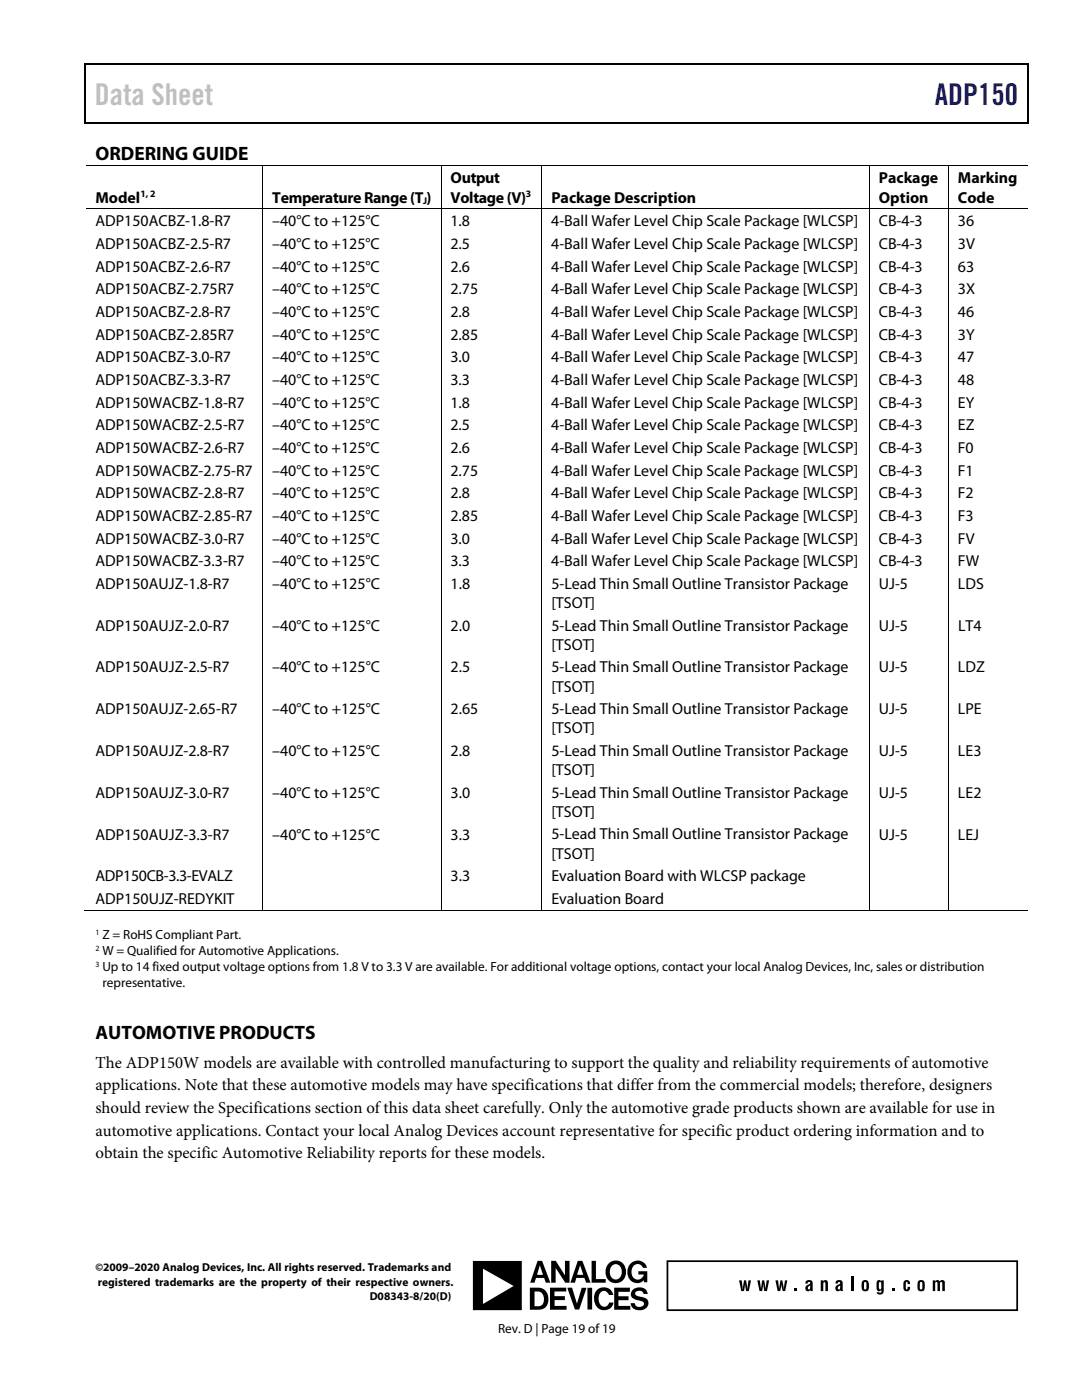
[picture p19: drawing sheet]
<svg xmlns="http://www.w3.org/2000/svg" width="216mm" height="279mm" viewBox="0 0 216 279" stroke-linecap="round" stroke-linejoin="round" font-family="sans-serif">
<defs><g id="words">
<text font-size="6" fill="#c0c0c0" x="18.9" y="21">Data Sheet</text>
<text font-size="6" fill="#00f" x="186.5" y="21">ADP150</text>
<g font-size="3.9">
<text x="19" y="31.9">ORDERING GUIDE</text>
<text x="19" y="207.4">AUTOMOTIVE PRODUCTS</text>
</g>
<g font-size="3.3">
<text x="19" y="213.1">The ADP150W models are available with controlled manufacturing to support the quality and reliability requirements of automotive</text>
<text x="19" y="217.6">applications. Note that these automotive models may have specifications that differ from the commercial models; therefore, designers</text>
<text x="19" y="222.1">should review the Specifications section of this data sheet carefully. Only the automotive grade products shown are available for use in</text>
<text x="19" y="226.7">automotive applications. Contact your local Analog Devices account representative for specific product ordering information and to</text>
<text x="19" y="231.2">obtain the specific Automotive Reliability reports for these models.</text>
</g>
<g font-size="3.2">
<text x="19" y="40.5">Model</text>
<text x="54.3" y="40.5">Temperature Range (T )</text>
<text x="89.9" y="36.5">Output</text>
<text x="89.9" y="40.4">Voltage (V)</text>
<text x="110" y="40.5">Package Description</text>
<text x="175.4" y="36.5">Package</text>
<text x="175.4" y="40.4">Option</text>
<text x="191.2" y="36.5">Marking</text>
<text x="191.2" y="40.4">Code</text>
<text x="19" y="45.2">ADP150ACBZ-1.8-R7</text>
<text x="54.3" y="45.2">–40°C to +125°C</text>
<text x="89.9" y="45.2">1.8</text>
<text x="110" y="45.2">4-Ball Wafer Level Chip Scale Package [WLCSP]</text>
<text x="175.4" y="45.2">CB-4-3</text>
<text x="191.1" y="45.2">36</text>
<text x="19" y="49.7">ADP150ACBZ-2.5-R7</text>
<text x="54.3" y="49.7">–40°C to +125°C</text>
<text x="89.9" y="49.7">2.5</text>
<text x="110" y="49.7">4-Ball Wafer Level Chip Scale Package [WLCSP]</text>
<text x="175.4" y="49.7">CB-4-3</text>
<text x="191.1" y="49.7">3V</text>
<text x="19" y="54.2">ADP150ACBZ-2.6-R7</text>
<text x="19" y="58.7">ADP150ACBZ-2.75R7</text>
<text x="54.3" y="58.7">–40°C to +125°C</text>
<text x="54.3" y="54.2">–40°C to +125°C</text>
<text x="89.9" y="58.7">2.75</text>
<text x="89.9" y="54.2">2.6</text>
<text x="110" y="58.7">4-Ball Wafer Level Chip Scale Package [WLCSP]</text>
<text x="110" y="54.2">4-Ball Wafer Level Chip Scale Package [WLCSP]</text>
<text x="175.4" y="54.2">CB-4-3</text>
<text x="175.4" y="58.7">CB-4-3</text>
<text x="191.1" y="54.2">63</text>
<text x="191.1" y="58.7">3X</text>
<text x="19" y="63.3">ADP150ACBZ-2.8-R7</text>
<text x="54.3" y="63.3">–40°C to +125°C</text>
<text x="89.9" y="63.3">2.8</text>
<text x="110" y="63.3">4-Ball Wafer Level Chip Scale Package [WLCSP]</text>
<text x="175.4" y="63.3">CB-4-3</text>
<text x="191.1" y="63.3">46</text>
<text x="19" y="67.8">ADP150ACBZ-2.85R7</text>
<text x="54.3" y="67.8">–40°C to +125°C</text>
<text x="89.9" y="67.8">2.85</text>
<text x="110" y="67.8">4-Ball Wafer Level Chip Scale Package [WLCSP]</text>
<text x="175.3" y="67.8">CB-4-3</text>
<text x="191.1" y="67.8">3Y</text>
<text x="19" y="72.3">ADP150ACBZ-3.0-R7</text>
<text x="19" y="76.8">ADP150ACBZ-3.3-R7</text>
<text x="54.3" y="72.3">–40°C to +125°C</text>
<text x="54.3" y="76.8">–40°C to +125°C</text>
<text x="89.9" y="72.3">3.0</text>
<text x="89.9" y="76.8">3.3</text>
<text x="110" y="72.3">4-Ball Wafer Level Chip Scale Package [WLCSP]</text>
<text x="110" y="76.8">4-Ball Wafer Level Chip Scale Package [WLCSP]</text>
<text x="175.4" y="72.3">CB-4-3</text>
<text x="175.4" y="76.8">CB-4-3</text>
<text x="191.1" y="72.3">47</text>
<text x="191.1" y="76.8">48</text>
<text x="19" y="81.3">ADP150WACBZ-1.8-R7</text>
<text x="54.3" y="81.3">–40°C to +125°C</text>
<text x="89.9" y="81.3">1.8</text>
<text x="110" y="81.3">4-Ball Wafer Level Chip Scale Package [WLCSP]</text>
<text x="175.4" y="81.3">CB-4-3</text>
<text x="191.1" y="81.3">EY</text>
<text x="19" y="85.9">ADP150WACBZ-2.5-R7</text>
<text x="54.3" y="85.9">–40°C to +125°C</text>
<text x="89.9" y="85.9">2.5</text>
<text x="110" y="85.9">4-Ball Wafer Level Chip Scale Package [WLCSP]</text>
<text x="175.4" y="85.9">CB-4-3</text>
<text x="191.1" y="85.9">EZ</text>
<text x="19" y="90.4">ADP150WACBZ-2.6-R7</text>
<text x="19" y="94.9">ADP150WACBZ-2.75-R7</text>
<text x="54.3" y="94.9">–40°C to +125°C</text>
<text x="54.3" y="90.4">–40°C to +125°C</text>
<text x="89.9" y="94.9">2.75</text>
<text x="89.9" y="90.4">2.6</text>
<text x="110" y="94.9">4-Ball Wafer Level Chip Scale Package [WLCSP]</text>
<text x="110" y="90.4">4-Ball Wafer Level Chip Scale Package [WLCSP]</text>
<text x="175.3" y="90.4">CB-4-3</text>
<text x="175.3" y="94.9">CB-4-3</text>
<text x="191.1" y="90.4">F0</text>
<text x="191.1" y="94.9">F1</text>
<text x="19" y="99.4">ADP150WACBZ-2.8-R7</text>
<text x="54.3" y="99.4">–40°C to +125°C</text>
<text x="89.9" y="99.4">2.8</text>
<text x="110" y="99.4">4-Ball Wafer Level Chip Scale Package [WLCSP]</text>
<text x="175.3" y="99.4">CB-4-3</text>
<text x="191.1" y="99.4">F2</text>
<text x="19" y="103.9">ADP150WACBZ-2.85-R7</text>
<text x="54.3" y="103.9">–40°C to +125°C</text>
<text x="89.9" y="103.9">2.85</text>
<text x="110" y="103.9">4-Ball Wafer Level Chip Scale Package [WLCSP]</text>
<text x="175.3" y="103.9">CB-4-3</text>
<text x="191.1" y="103.9">F3</text>
<text x="19" y="108.5">ADP150WACBZ-3.0-R7</text>
<text x="19" y="113">ADP150WACBZ-3.3-R7</text>
<text x="54.3" y="108.5">–40°C to +125°C</text>
<text x="54.3" y="113">–40°C to +125°C</text>
<text x="89.9" y="108.5">3.0</text>
<text x="89.9" y="113">3.3</text>
<text x="110" y="108.5">4-Ball Wafer Level Chip Scale Package [WLCSP]</text>
<text x="110" y="113">4-Ball Wafer Level Chip Scale Package [WLCSP]</text>
<text x="175.4" y="108.5">CB-4-3</text>
<text x="175.4" y="113">CB-4-3</text>
<text x="191.1" y="108.5">FV</text>
<text x="191.1" y="113">FW</text>
<text x="19" y="117.5">ADP150AUJZ-1.8-R7</text>
<text x="54.3" y="117.5">–40°C to +125°C</text>
<text x="89.9" y="117.5">1.8</text>
<text x="110" y="117.5">5-Lead Thin Small Outline Transistor Package</text>
<text x="175.4" y="117.5">UJ-5</text>
<text x="191.2" y="117.5">LDS</text>
<text x="19" y="125.9">ADP150AUJZ-2.0-R7</text>
<text x="54.3" y="125.9">–40°C to +125°C</text>
<text x="89.9" y="125.9">2.0</text>
<text x="110" y="121.3">[TSOT]</text>
<text x="110" y="125.8">5-Lead Thin Small Outline Transistor Package</text>
<text x="175.4" y="125.9">UJ-5</text>
<text x="191.2" y="125.9">LT4</text>
<text x="110" y="129.7">[TSOT]</text>
<text x="19" y="134.2">ADP150AUJZ-2.5-R7</text>
<text x="54.3" y="134.2">–40°C to +125°C</text>
<text x="89.9" y="134.2">2.5</text>
<text x="110" y="134.2">5-Lead Thin Small Outline Transistor Package</text>
<text x="175.4" y="134.2">UJ-5</text>
<text x="191.2" y="134.2">LDZ</text>
<text x="19" y="142.5">ADP150AUJZ-2.65-R7</text>
<text x="54.3" y="142.5">–40°C to +125°C</text>
<text x="89.9" y="142.5">2.65</text>
<text x="110" y="138">[TSOT]</text>
<text x="110" y="142.5">5-Lead Thin Small Outline Transistor Package</text>
<text x="175.4" y="142.5">UJ-5</text>
<text x="191.1" y="142.5">LPE</text>
<text x="110" y="146.3">[TSOT]</text>
<text x="19" y="150.9">ADP150AUJZ-2.8-R7</text>
<text x="54.3" y="150.9">–40°C to +125°C</text>
<text x="89.9" y="150.9">2.8</text>
<text x="110" y="150.9">5-Lead Thin Small Outline Transistor Package</text>
<text x="110" y="154.7">[TSOT]</text>
<text x="175.4" y="150.9">UJ-5</text>
<text x="191.2" y="150.9">LE3</text>
<text x="19" y="159.2">ADP150AUJZ-3.0-R7</text>
<text x="54.3" y="159.2">–40°C to +125°C</text>
<text x="89.9" y="159.2">3.0</text>
<text x="110" y="159.2">5-Lead Thin Small Outline Transistor Package</text>
<text x="175.4" y="159.2">UJ-5</text>
<text x="191.2" y="159.2">LE2</text>
<text x="19" y="167.6">ADP150AUJZ-3.3-R7</text>
<text x="54.3" y="167.6">–40°C to +125°C</text>
<text x="89.9" y="167.6">3.3</text>
<text x="110" y="163">[TSOT]</text>
<text x="110" y="167.5">5-Lead Thin Small Outline Transistor Package</text>
<text x="175.4" y="167.6">UJ-5</text>
<text x="191.2" y="167.6">LEJ</text>
<text x="110" y="171.4">[TSOT]</text>
<text x="19" y="175.9">ADP150CB-3.3-EVALZ</text>
<text x="89.9" y="175.9">3.3</text>
<text x="110" y="175.9">Evaluation Board with WLCSP package</text>
<text x="19" y="180.4">ADP150UJZ-REDYKIT</text>
<text x="110" y="180.4">Evaluation Board</text>
</g>
<g font-size="2.6">
<text x="20.4" y="187.4">Z = RoHS Compliant Part.</text>
<text x="20.4" y="190.6">W = Qualified for Automotive Applications.</text>
<text x="20.4" y="193.8">Up to 14 fixed output voltage options from 1.8 V to 3.3 V are available. For additional voltage options, contact your local Analog Devices, Inc, sales or distribution</text>
<text x="20.4" y="197">representative.</text>
<text x="99.4" y="266">Rev. D | Page 19 of 19</text>
</g>
<g font-size="2.3">
<text x="19" y="253.7">©2009–2020 Analog Devices, Inc. All rights reserved. Trademarks and</text>
<text x="19.5" y="256.6">registered trademarks are the property of their respective owners.</text>
<text x="73.8" y="259.4">D08343-8/20(D)</text>
</g>
<g font-size="1.9">
<text x="28" y="39.4">1, 2</text>
<text x="84.4" y="40.6">J</text>
<text x="104.9" y="39.4">3</text>
</g>
<g font-size="1.6">
<text x="19" y="186.5">1</text>
<text x="19" y="189.7">2</text>
<text x="19" y="192.9">3</text>
</g>
</g></defs>
<g fill="#000">
<path d="M16.9 12.7h.2v1h-.2zM205.1 12.7h.2v1h-.2zM205.1 12.7h.2v.3h-.2zM82.3 24.4h.2v.3h-.2zM205.1 24.4h.2v.3h-.2zM147.5 255.5h.5l.2 1.8 .3-1.8h.4l.3 1.8 .2-1.8h.5l-.5 2.2h-.5l-.2-1.4-.2 1.4h-.6zM151.1 255.5h.5l.2 1.8 .3-1.8h.4l.3 1.8 .2-1.8h.5l-.5 2.2h-.5l-.2-1.4-.2 1.4h-.5zM154.7 255.5h.6l.1 1.8 .3-1.8h.4l.3 1.8 .2-1.8h.5l-.4 2.2h-.5l-.3-1.4-.2 1.4h-.5zM158.5 257.2h.5v.5h-.5zM163.8 255.5h.5v.3a.48 .48 0 0 1 .4-.3 .48 .48 0 0 1 .4 .2l.1 2h-.5v-1.6l-.2-.2-.2 .2v1.6h-.5zM169.8 254.8h.5v2.9h-.5zM178.1 257.2h.5v.5h-.5z"/>
<path d="M180.4 255.6a.68 .68 0 0 1 .9-.1 .68 .68 0 0 1 .3 .8h-.5v-.4h-.3v1.4h.2l.1-.5h.5a.69 .69 0 0 1-.6 .9 .69 .69 0 0 1-.7-.8v-1zM186.1 255.5h.5v.3l.5-.3 .4 .3a.54 .54 0 0 1 .6-.3 .54 .54 0 0 1 .4 .4v1.8h-.5v-1.7l-.2-.2-.2 .2v1.7h-.5v-1.7l-.3-.2-.2 .3v1.6h-.5z"/>
<path d="M110 251.6h.9l1.8 2.9v-2.9h.9v4.4h-.8l-1.9-3v3h-.9zM118 251.6h.9v3.7h2v.7h-2.9zM115.3 251.6h.9l1.6 4.4h-.8l-.4-1h-.9h-.7l-.3 1h-.9zM107.3 251.6h.9l1.6 4.4h-.9l-.3-1h-1h-.6l-.3 1h-.9zM121.6 252a2.12 2.12 0 0 1 2.6 0 2.12 2.12 0 0 1 .6 2.5 2.09 2.09 0 0 1-2.7 1.5 2.09 2.09 0 0 1-1.2-2.9zM126 252.1a1.88 1.88 0 0 1 3.1 .9h-.8a1.17 1.17 0 0 0-1.2-.7 1.17 1.17 0 0 0-1 .9 1.37 1.37 0 0 0 .3 1.8 1.37 1.37 0 0 0 1.7 0l.3-.6h-1v-.7h1.8v2.2h-.7v-.4a1.93 1.93 0 0 1-2.3 .4 1.93 1.93 0 0 1-1-2.1l.3-1.2zM94.4 251.7h9.7v9.8h-9.7zM113.3 257h.9l.9 3.2 1-3.2h.9l-1.4 4.3h-.9zM122.6 257h3.1v.8h-2.3v.9h2v.6v.2h-2v1.1h2.4v.8h-3.2zM109.7 257h3.3v.7h-2.4v1h2.1v.8h-2v1.1h2.4v.8h-3.4zM105.7 257h1a2.24 2.24 0 0 1 2.7 2.9 1.79 1.79 0 0 1-2 1.5h-1.7zM117.2 257h1v4.3h-1zM119.2 257.4a1.93 1.93 0 0 1 3.2 1h-.8a1.05 1.05 0 0 0-1.1-.7 1.05 1.05 0 0 0-1 .9 1.7 1.7 0 0 0 1.1 2.2 1.07 1.07 0 0 0 1-.9h.8a1.92 1.92 0 0 1-1.9 1.6 1.92 1.92 0 0 1-1.9-1.6 2.55 2.55 0 0 1 .6-2.5zM126.3 257.3a1.74 1.74 0 0 1 2.9 .9h-.8a.91 .91 0 0 0-.8-.6 .91 .91 0 0 0-.9 .5 1.14 1.14 0 0 0 1.3 .7 1.31 1.31 0 0 1 1.4 1.2 1.31 1.31 0 0 1-1.2 1.4 1.69 1.69 0 0 1-2.4-1.3h.9a.95 .95 0 0 0 .8 .8 .95 .95 0 0 0 1-.7 1.05 1.05 0 0 0-1.2-.7 1.21 1.21 0 0 1-1.3-.7 1.21 1.21 0 0 1 .3-1.5zM115.8 252.5l-.6 1.9h1.2zM107.7 252.5l-.5 1.9h1.1zM122 252.8a1.63 1.63 0 0 0 .9 2.6 1.58 1.58 0 0 0 1.2-1.6 1.58 1.58 0 0 0-1.2-1.5l-.5 .1zM96.4 253.2v7l6.1-3.6zM106.7 257.7v3h.5a1.27 1.27 0 0 0 1.3-1.8 1.39 1.39 0 0 0-1.8-1.2z"/>
<path d="M160.8 255.7a.74 .74 0 0 1 .9-.3 .74 .74 0 0 1 .5 .7v1.6h-.5v-.3a.57 .57 0 0 1-.8 .2 .57 .57 0 0 1-.1-.8l.9-.7-.3-.3-.1 .1-.1 .3h-.5zM161.3 256.8l-.1 .4 .2 .1 .2-.1 .1-.7z"/>
<path d="M166.8 255.7a.73 .73 0 0 1 .9-.3 .73 .73 0 0 1 .4 .7l.1 1.6h-.5v-.3a.58 .58 0 0 1-.8 .2 .58 .58 0 0 1-.2-.8l1-.7-.3-.3-.1 .1-.1 .3h-.5zM167.3 256.8l-.1 .4 .2 .1 .2-.1v-.7z"/>
<path d="M172.1 255.7a.74 .74 0 0 1 .8-.2 .74 .74 0 0 1 .5 .8 1.04 1.04 0 0 1-.7 1.4l-.4-.1a2.03 2.03 0 0 1-.2-1.9zM172.5 255.9l-.1 1.3 .3 .1 .2-.1v-1.1l-.1-.2z"/>
<path d="M175 255.6a.49 .49 0 0 1 .9 .2v-.3h.4v1.6a.86 .86 0 0 1-.2 1 .86 .86 0 0 1-1.1 .1l-.1-.3 .6 .1a.41 .41 0 0 0 .4-.6 .53 .53 0 0 1-.7 .3 .53 .53 0 0 1-.3-.7zM175.5 255.9l-.1 1.1 .1 .3h.2a1.37 1.37 0 0 0-.1-1.5z"/>
<path d="M183.2 255.7a.74 .74 0 0 1 .9-.2 .74 .74 0 0 1 .4 .8 1.4 1.4 0 0 1-.3 1.3 .73 .73 0 0 1-1.1-.5zM183.6 255.9v1.3l.2 .1 .2-.1v-1.1l-.2-.3z"/>
</g>
<path d="M16.9 12.8h188.2M17 13.7v11M205.2 13.7v11M205.1 24.5h-188.2" fill="none" stroke="#000" stroke-width=".25"/>
<g fill="none" stroke="#000" stroke-width=".2">
<path d="M17.1 32.9h188M52.4 33v8.6M88 33v8.6M108.1 33v8.6M173.5 33v8.6M189.3 33v8.6M17.1 41.7h188M52.4 41.8v139.9M88 41.8v139.9M108.1 41.8v139.9M173.5 41.8v139.9M189.3 41.8v139.9"/>
<path d="M16.9 181.6h35.4M52.5 181.6h35.4M88.1 181.6h19.9M108.2 181.6h65.2M173.5 181.6h15.7M189.3 181.6h15.8"/>
</g>
<path d="M133.2 251.7h69.8v9.8h-69.8z" fill="none" stroke="#000" stroke-width=".35"/>
<use href="#words"/>
</svg>
